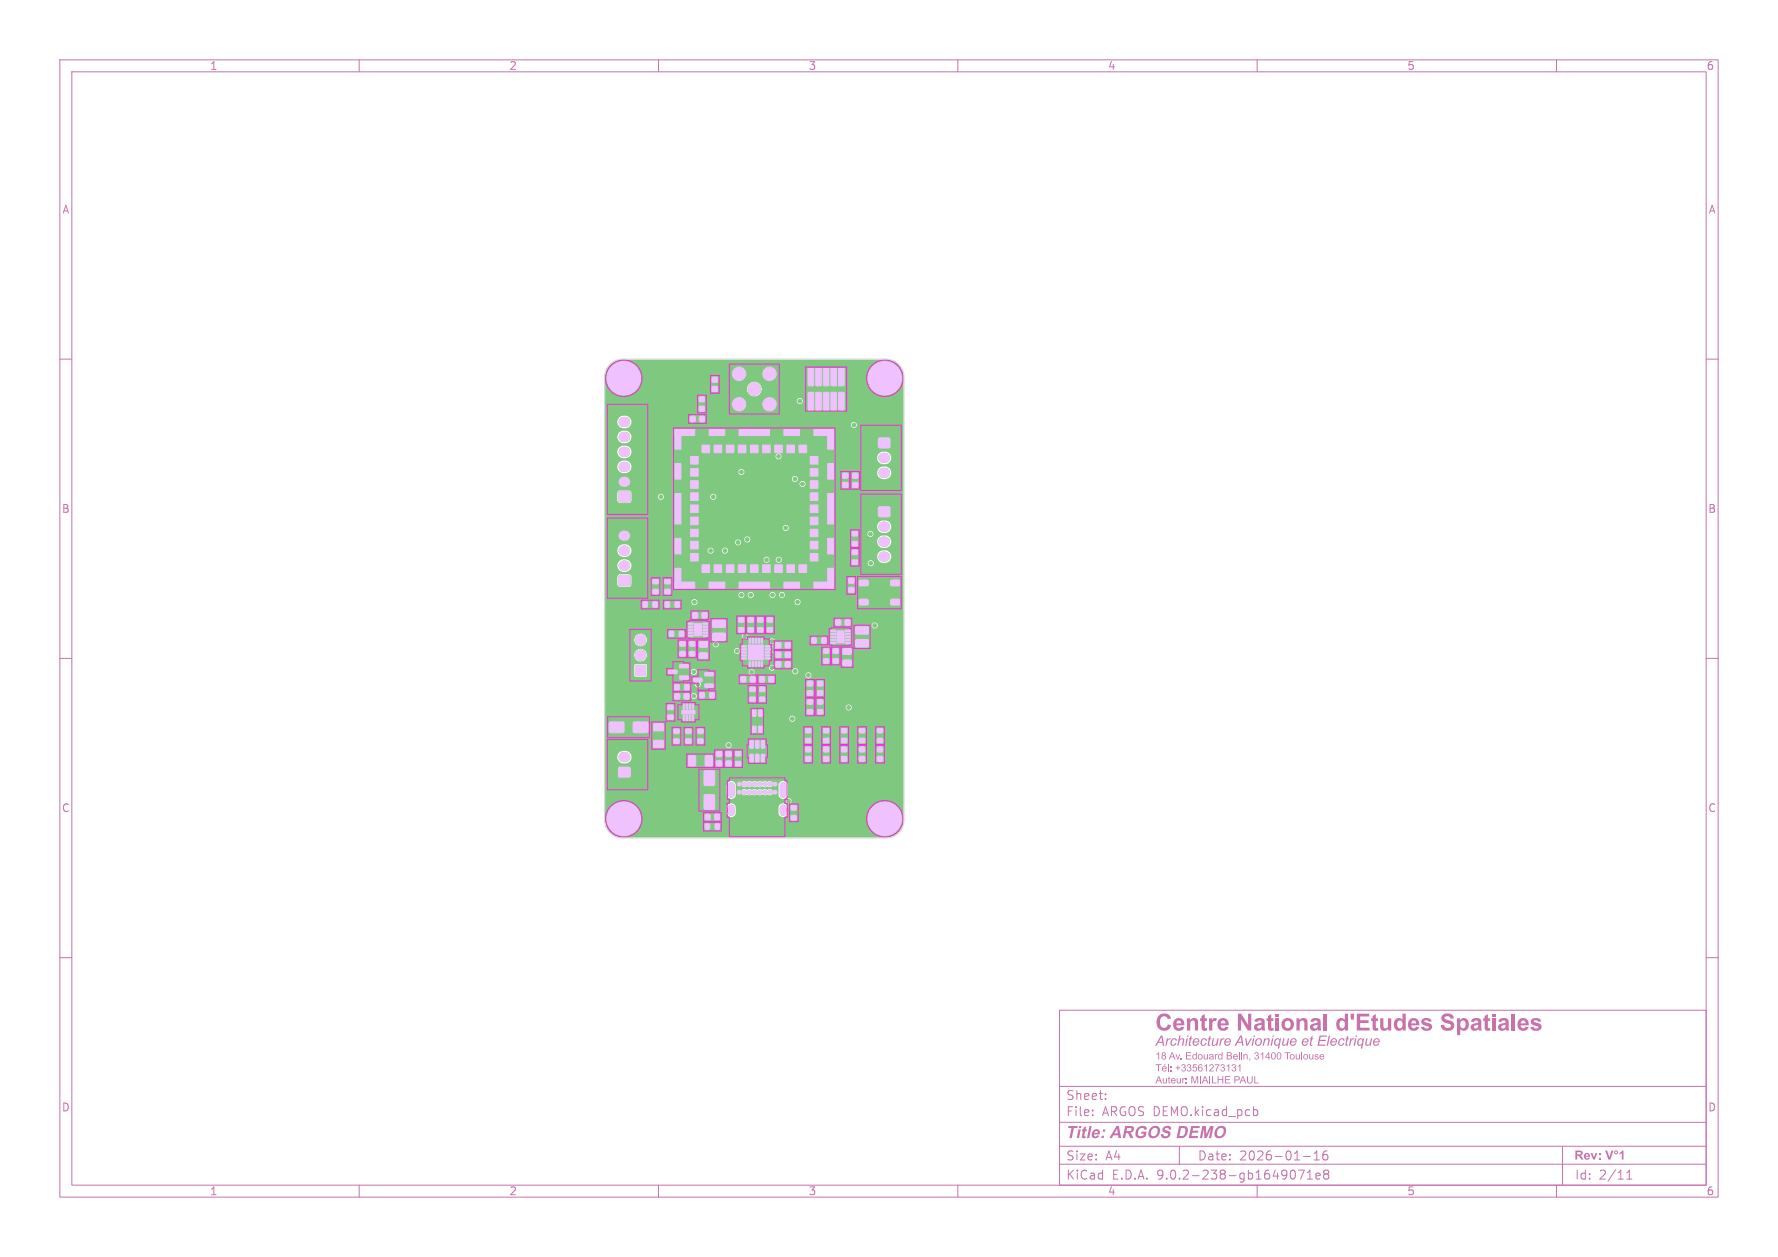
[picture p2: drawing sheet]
<svg xmlns="http://www.w3.org/2000/svg" width="297mm" height="210mm" viewBox="0 0 297 210" stroke-linecap="round" stroke-linejoin="round" font-family="sans-serif">
<defs><g id="words">
<text font-size="3.9" fill="#c872ab" x="193" y="173.2">Centre National d'Etudes Spatiales</text>
<text font-size="2.8" fill="#c872ab" x="178" y="190.9">Title: ARGOS DEMO</text>
<text font-size="2.4" fill="#c872ab" x="193" y="175.3">Architecture Avionique et Electrique</text>
<g font-size="2.1" fill="#c872ab">
<text x="178" y="184">Sheet:</text>
<text x="178" y="186.7">File:</text>
<text x="184.1" y="186.7">ARGOS DEMO.kicad_pcb</text>
<text x="178" y="197.3">KiCad</text>
<text x="178" y="194.1">Size:</text>
<text x="184.7" y="194.1">A4</text>
<text x="185.7" y="197.3">E.D.A.</text>
<text x="193.3" y="197.3">9.0.2-238-gb1649071e8</text>
<text x="200" y="194.1">Date:</text>
<text x="207" y="194.1">2026-01-16</text>
<text x="263" y="197.3">Id:</text>
<text x="267.1" y="197.3">2/11</text>
</g>
<g font-size="1.8" fill="#c872ab">
<text x="35" y="11.9">1</text>
<text x="85" y="11.9">2</text>
<text x="135" y="11.9">3</text>
<text x="185" y="11.9">4</text>
<text x="235" y="11.9">5</text>
<text x="285" y="11.9">6</text>
<text x="10.3" y="35.9">A</text>
<text x="285.4" y="35.9">A</text>
<text x="10.3" y="85.9">B</text>
<text x="285.3" y="85.9">B</text>
<text x="10.3" y="135.9">C</text>
<text x="285.3" y="135.9">C</text>
<text x="10.3" y="185.9">D</text>
<text x="285.3" y="185.9">D</text>
<text x="35" y="199.9">1</text>
<text x="85" y="199.9">2</text>
<text x="135" y="199.9">3</text>
<text x="185" y="199.9">4</text>
<text x="235" y="199.9">5</text>
<text x="285" y="199.9">6</text>
</g>
<g font-size="1.7" fill="#c872ab">
<text x="193" y="177.4">18 Av. Edouard Belin, 31400 Toulouse</text>
<text x="196.3" y="179.4">+33561273131</text>
<text x="193" y="181.4">Auteur: MIAILHE PAUL</text>
</g>
</g></defs>
<g fill="none" stroke="#c872ab" stroke-width=".17">
<path d="M10 10h277v190h-277zM12 12h273v186h-273zM60 10v2M110 10v2M160 10v2M210 10v2M260 10v2M10 60h2M285 60h2M10 110h2M285 110h2M10 160h2"/>
<path d="M177 168.8h108v29.2h-108zM285 160h2M60 198v2M110 198v2M160 198v2M177 194.5h108M177 191.5h108M210 198v2M216.2 195.6l.2 .5-.2 .8M216.9 195.5h1l-.7 1.5M217.7 193.2h1.2M218.4 197h.8"/>
<path d="M218.4 195.9l.4-.4v1.5M219.5 193.8h.9M219.5 192.7l.5-.4v1.5M219.8 196.5l.7-.1v-.3l-.5-.1-.2 .2 .1 .7h.6M221.4 196.1l-.3-.2 .3-.4h.3l.3 .3-.3 .3M221.4 196.1l-.3 .3 .1 .5 .2 .1 .4-.1 .2-.2-.1-.4-.2-.2M221.4 196.1h.3M221.7 192.3a.59 .59 0 0 0-.7 .6v.6l.1 .2 .4 .1 .2-.1 .1-.5-.1-.3h-.5l-.2 .3M260 198v2"/>
</g>
<g fill="#c872ab">
<path d="M263.2 192.2h.6a.44 .44 0 0 1 .6 .3 .44 .44 0 0 1-.4 .6l.5 .6h-.4l-.3-.5-.3-.1v.6h-.3v-.8l.8-.1 .1-.1-.2-.2h-.4v.4h-.3z"/>
<path d="M264.7 192.8a.52 .52 0 0 1 .7-.1 .52 .52 0 0 1 .2 .6h-.7a.22 .22 0 0 0 .1 .2 .22 .22 0 0 0 .3-.1h.3a.53 .53 0 0 1-.7 .3 .53 .53 0 0 1-.3-.6h.7a.22 .22 0 0 0-.2-.3 .22 .22 0 0 0-.2 .3h-.3z"/>
<path d="M265.7 192.6h.3l.3 .8 .2-.8h.3l-.4 1.1h-.3z"/>
<path d="M267.1 192.6h.2v.3h-.2z"/>
<path d="M267.1 193.4h.2v.3h-.2z"/>
<path d="M268.1 192.2h.4l.3 1.1 .4-1.1h.3l-.5 1.5h-.3z"/>
<path d="M269.7 192.3a.33 .33 0 0 1 .5 .1 .33 .33 0 0 1-.2 .4 .33 .33 0 0 1-.4-.3h.2a.16 .16 0 0 0 .2 .2 .16 .16 0 0 0 0-.3 .16 .16 0 0 0-.2 .1h-.2z"/>
<path d="M270.5 192.6l.5-.4h.2v1.5h-.3v-1.1l-.4 .3z"/>
</g>
<path d="M177 187.5h108M177 181.5h108M182.5 186.3v.1M182.5 185.5v.1M184.7 183.6v.1M184.7 182.8v.1M209.5 185.4h.3l.3 .3-.1 .6-.5 .1M271.7 197h.9M271.7 195.9l.5-.4v1.5" fill="none" stroke="#c872ab" stroke-width=".17"/>
<g fill="#c872ab">
<path d="M193 177.8h1v.1h-.4v1.1h-.2v-1.1h-.4z"/>
<path d="M194.2 178.2l.1-.1a.41 .41 0 0 1 .5 .1 .41 .41 0 0 1 .1 .4h-.7l.2 .3 .5-.2a.42 .42 0 0 1-.5 .3 .42 .42 0 0 1-.3-.5h.6l-.2-.3-.4 .3z"/>
<path d="M195.1 177.8h.1v1.2h-.1z"/>
<path d="M195.5 178.1h.2v.2h-.2z"/>
<path d="M195.5 178.8h.2v.2h-.2z"/>
</g>
<path d="M197 191.5v3M261 191.5v6.5" fill="none" stroke="#c872ab" stroke-width=".17"/>
<g fill="#7fc87f" stroke="#7fc87f" stroke-width=".17">
<path d="M146.8 84.7h1.8v1.6h-1.8z"/>
<path d="M103.4 82.2h1.8v1.6h-1.8z"/>
<path d="M103.4 96.2h1.8v1.6h-1.8z"/>
<path d="M103.4 128.2h1.8v1.6h-1.8z"/>
<path d="M146.8 73.2h1.8v1.6h-1.8z"/>
<path d="M106.2 111.2h1.6v1.7h-1.6z"/>
<circle cx="126" cy="65" r="1.02"/>
<circle cx="123.5" cy="62.5" r="1.13"/>
<circle cx="123.5" cy="67.5" r="1.13"/>
<circle cx="128.5" cy="62.5" r="1.13"/>
<circle cx="128.5" cy="67.5" r="1.13"/>
<circle cx="104.2" cy="63.2" r="2.8"/>
<circle cx="147.8" cy="136.8" r="2.8"/>
<circle cx="123.5" cy="131" r=".33"/>
<circle cx="124.3" cy="131" r=".33"/>
<circle cx="125.2" cy="131" r=".33"/>
<circle cx="126.1" cy="131" r=".33"/>
<circle cx="126.9" cy="131" r=".33"/>
<circle cx="127.8" cy="131" r=".33"/>
<circle cx="128.6" cy="131" r=".33"/>
<circle cx="129.5" cy="131" r=".33"/>
<circle cx="129.5" cy="132.4" r=".33"/>
<circle cx="128.6" cy="132.4" r=".33"/>
<circle cx="127.8" cy="132.4" r=".33"/>
<circle cx="126.9" cy="132.4" r=".33"/>
<circle cx="126.1" cy="132.4" r=".33"/>
<circle cx="125.2" cy="132.4" r=".33"/>
<circle cx="124.3" cy="132.4" r=".33"/>
<circle cx="123.5" cy="132.4" r=".33"/>
<circle cx="104.2" cy="136.8" r="2.8"/>
<circle cx="107" cy="109.5" r=".85"/>
<circle cx="107" cy="106.9" r=".85"/>
<circle cx="147.8" cy="63.2" r="2.8"/>
<circle cx="133.9" cy="105" r=".3"/>
<circle cx="107" cy="119.9" r=".3"/>
<circle cx="136.9" cy="99" r=".3"/>
<circle cx="130.9" cy="113.9" r=".3"/>
<circle cx="148.9" cy="131.9" r=".3"/>
<circle cx="107" cy="96" r=".3"/>
<circle cx="107" cy="102" r=".3"/>
<circle cx="109.9" cy="63" r=".3"/>
<circle cx="139.9" cy="75" r=".3"/>
<circle cx="110" cy="108" r=".3"/>
<circle cx="142.9" cy="122.9" r=".3"/>
<circle cx="106.9" cy="66" r=".3"/>
<circle cx="142.9" cy="102" r=".3"/>
<circle cx="142.9" cy="134.9" r=".3"/>
<circle cx="145.9" cy="116.9" r=".3"/>
<circle cx="145.9" cy="72" r=".3"/>
<circle cx="110" cy="119.9" r=".3"/>
<circle cx="148.9" cy="99" r=".3"/>
<circle cx="127.9" cy="128.9" r=".3"/>
<circle cx="118.9" cy="131.9" r=".3"/>
<circle cx="112.9" cy="137.9" r=".3"/>
<circle cx="139.9" cy="84" r=".3"/>
<circle cx="106.9" cy="69" r=".3"/>
<circle cx="107" cy="113.9" r=".3"/>
<circle cx="142.9" cy="63" r=".3"/>
<circle cx="112.9" cy="66" r=".3"/>
<circle cx="133.9" cy="125.9" r=".3"/>
<circle cx="115.9" cy="131.9" r=".3"/>
<circle cx="115.9" cy="75" r=".3"/>
<circle cx="121.9" cy="69" r=".3"/>
<circle cx="145.9" cy="111" r=".3"/>
<circle cx="142.9" cy="116.9" r=".3"/>
<circle cx="118.9" cy="102" r=".3"/>
<circle cx="145.9" cy="125.9" r=".3"/>
<circle cx="104" cy="102" r=".3"/>
<circle cx="148.9" cy="96" r=".3"/>
<circle cx="121.9" cy="81" r=".3"/>
<circle cx="124.9" cy="84" r=".3"/>
<circle cx="124.9" cy="81" r=".3"/>
<circle cx="139.9" cy="72" r=".3"/>
<circle cx="145.9" cy="131.9" r=".3"/>
<circle cx="104" cy="99" r=".3"/>
<circle cx="112.9" cy="99" r=".3"/>
<circle cx="107" cy="116.9" r=".3"/>
<circle cx="136.9" cy="131.9" r=".3"/>
<circle cx="104" cy="131.9" r=".3"/>
<circle cx="113" cy="131.9" r=".3"/>
<circle cx="109.9" cy="66" r=".3"/>
<circle cx="112.9" cy="134.9" r=".3"/>
<circle cx="133.9" cy="137.9" r=".3"/>
<circle cx="139.9" cy="93" r=".3"/>
<circle cx="112.9" cy="69" r=".3"/>
<circle cx="110" cy="128.9" r=".3"/>
<circle cx="118.9" cy="99" r=".3"/>
<circle cx="142.9" cy="131.9" r=".3"/>
<circle cx="104" cy="113.9" r=".3"/>
<circle cx="112.9" cy="63" r=".3"/>
<circle cx="142.9" cy="137.9" r=".3"/>
<circle cx="130.9" cy="63" r=".3"/>
<circle cx="142.9" cy="113.9" r=".3"/>
<circle cx="139.9" cy="125.9" r=".3"/>
<circle cx="127.9" cy="78" r=".3"/>
<circle cx="145.9" cy="69" r=".3"/>
<circle cx="130.9" cy="90" r=".3"/>
<circle cx="142.9" cy="125.9" r=".3"/>
<circle cx="107" cy="81" r=".3"/>
<circle cx="107" cy="125.9" r=".3"/>
<circle cx="139.9" cy="131.9" r=".3"/>
<circle cx="148.9" cy="125.9" r=".3"/>
<circle cx="148.9" cy="72" r=".3"/>
<circle cx="148.9" cy="122.9" r=".3"/>
<circle cx="139.9" cy="96" r=".3"/>
<circle cx="107" cy="90" r=".3"/>
<circle cx="104" cy="69" r=".3"/>
<circle cx="130.9" cy="105" r=".3"/>
<circle cx="142.9" cy="84" r=".3"/>
<circle cx="121.9" cy="72" r=".3"/>
<circle cx="113" cy="81" r=".3"/>
<circle cx="104" cy="122.9" r=".3"/>
<circle cx="124.9" cy="69" r=".3"/>
<circle cx="148.9" cy="69" r=".3"/>
<circle cx="136.9" cy="125.9" r=".3"/>
<circle cx="130.9" cy="122.9" r=".3"/>
<circle cx="107" cy="99" r=".3"/>
<circle cx="130.9" cy="66" r=".3"/>
<circle cx="145.9" cy="75" r=".3"/>
<circle cx="121.9" cy="84" r=".3"/>
<circle cx="110" cy="134.9" r=".3"/>
<circle cx="136.9" cy="122.9" r=".3"/>
<circle cx="109.9" cy="137.9" r=".3"/>
<circle cx="133.9" cy="131.9" r=".3"/>
<circle cx="110" cy="125.9" r=".3"/>
<circle cx="148.9" cy="84" r=".3"/>
<circle cx="139.9" cy="122.9" r=".3"/>
<circle cx="139.9" cy="87" r=".3"/>
<circle cx="136.9" cy="102" r=".3"/>
<circle cx="104" cy="116.9" r=".3"/>
<circle cx="110" cy="111" r=".3"/>
<circle cx="130.9" cy="125.9" r=".3"/>
<circle cx="142.9" cy="87" r=".3"/>
<circle cx="106.9" cy="72" r=".3"/>
<circle cx="145.9" cy="119.9" r=".3"/>
<circle cx="107" cy="84" r=".3"/>
<circle cx="107" cy="87" r=".3"/>
<circle cx="124.9" cy="87" r=".3"/>
<circle cx="139.9" cy="78" r=".3"/>
<circle cx="110" cy="81" r=".3"/>
<circle cx="113" cy="125.9" r=".3"/>
<circle cx="113" cy="128.9" r=".3"/>
<circle cx="107" cy="131.9" r=".3"/>
<circle cx="104" cy="87" r=".3"/>
<circle cx="145.9" cy="122.9" r=".3"/>
<circle cx="118.9" cy="111" r=".3"/>
<circle cx="115.9" cy="99" r=".3"/>
<circle cx="127.9" cy="102" r=".3"/>
<circle cx="109.9" cy="69" r=".3"/>
<circle cx="139.9" cy="113.9" r=".3"/>
<circle cx="133.9" cy="122.9" r=".3"/>
<circle cx="142.9" cy="96" r=".3"/>
<circle cx="110" cy="131.9" r=".3"/>
<circle cx="107" cy="128.9" r=".3"/>
<circle cx="148.9" cy="81" r=".3"/>
<circle cx="130.9" cy="128.9" r=".3"/>
<circle cx="133.9" cy="134.9" r=".3"/>
<circle cx="115.9" cy="63" r=".3"/>
<circle cx="130.9" cy="102" r=".3"/>
<circle cx="118.9" cy="81" r=".3"/>
<circle cx="133.9" cy="99" r=".3"/>
<circle cx="104" cy="111" r=".3"/>
<circle cx="133.9" cy="69" r=".3"/>
<circle cx="148.9" cy="128.9" r=".3"/>
<circle cx="133.6" cy="62.6" r=".3"/>
<circle cx="144.2" cy="102" r=".3"/>
<circle cx="119.4" cy="62.1" r=".3"/>
<circle cx="129.1" cy="125.9" r=".3"/>
<circle cx="118.3" cy="66.7" r=".3"/>
<circle cx="117.8" cy="110.9" r=".3"/>
<circle cx="139.6" cy="111.6" r=".3"/>
<circle cx="117.9" cy="70.9" r=".3"/>
<circle cx="129.1" cy="86.9" r=".3"/>
<circle cx="147" cy="128" r=".3"/>
<circle cx="118.6" cy="73.8" r=".3"/>
<circle cx="137" cy="74" r=".3"/>
<circle cx="130.2" cy="118.3" r=".3"/>
<circle cx="138.9" cy="104" r=".3"/>
<circle cx="133.1" cy="77.3" r=".3"/>
<circle cx="135" cy="107" r=".3"/>
<circle cx="124.2" cy="114.8" r=".3"/>
<circle cx="131.2" cy="91.5" r=".3"/>
<circle cx="123.5" cy="118.3" r=".3"/>
<circle cx="116.6" cy="71.9" r=".3"/>
<circle cx="141.5" cy="111.9" r=".3"/>
<circle cx="118" cy="119" r=".3"/>
<circle cx="114.8" cy="102.8" r=".3"/>
<circle cx="140.8" cy="98.6" r=".3"/>
<circle cx="122.5" cy="65.7" r=".3"/>
<circle cx="123.5" cy="64.3" r=".3"/>
<circle cx="118.1" cy="64.3" r=".3"/>
<circle cx="113.1" cy="120.9" r=".3"/>
<circle cx="115" cy="96" r=".3"/>
<circle cx="129.1" cy="82" r=".3"/>
<circle cx="112.2" cy="110" r=".3"/>
<circle cx="117.1" cy="64.8" r=".3"/>
<circle cx="123.5" cy="65.7" r=".3"/>
<circle cx="124.5" cy="64.3" r=".3"/>
<circle cx="124.5" cy="65.7" r=".3"/>
<circle cx="139.2" cy="60.9" r=".3"/>
<circle cx="120.1" cy="120.2" r=".3"/>
<circle cx="116.2" cy="67.7" r=".3"/>
<circle cx="116.8" cy="136.5" r=".3"/>
<circle cx="119.3" cy="88.2" r=".3"/>
<circle cx="103" cy="119.1" r=".3"/>
<circle cx="121.5" cy="65.7" r=".3"/>
<circle cx="141" cy="128" r=".3"/>
<circle cx="116.6" cy="70.9" r=".3"/>
<circle cx="138" cy="111.6" r=".3"/>
<circle cx="125.5" cy="79" r=".3"/>
<circle cx="123.5" cy="121.3" r=".3"/>
<circle cx="132.8" cy="107.8" r=".3"/>
<circle cx="124" cy="123.5" r=".3"/>
<circle cx="116.5" cy="65.7" r=".3"/>
<circle cx="118.1" cy="72.9" r=".3"/>
<circle cx="117.1" cy="73.8" r=".3"/>
<circle cx="111.8" cy="124.1" r=".3"/>
<circle cx="129.1" cy="91.5" r=".3"/>
<circle cx="128.8" cy="114.8" r=".3"/>
<circle cx="110.4" cy="100.9" r=".3"/>
<circle cx="137.5" cy="85" r=".3"/>
<circle cx="110.8" cy="105.5" r=".3"/>
<circle cx="149.5" cy="102" r=".3"/>
<circle cx="117.9" cy="71.9" r=".3"/>
<circle cx="118.3" cy="65.7" r=".3"/>
<circle cx="122.5" cy="64.3" r=".3"/>
<circle cx="116.2" cy="66.7" r=".3"/>
<circle cx="132.5" cy="138.2" r=".3"/>
<circle cx="129.3" cy="78.5" r=".3"/>
<circle cx="115.9" cy="110.5" r=".3"/>
<circle cx="132.8" cy="109.4" r=".3"/>
<circle cx="115.8" cy="134" r=".3"/>
<circle cx="118.3" cy="68.7" r=".3"/>
<circle cx="135" cy="128" r=".3"/>
<circle cx="106.9" cy="76.8" r=".3"/>
<circle cx="124.4" cy="126.4" r=".3"/>
<circle cx="129.1" cy="125.1" r=".3"/>
<circle cx="106.9" cy="74.2" r=".3"/>
<circle cx="118.3" cy="67.7" r=".3"/>
<circle cx="116.6" cy="72.9" r=".3"/>
<circle cx="120.5" cy="65.7" r=".3"/>
<circle cx="138" cy="128" r=".3"/>
<circle cx="116.2" cy="68.7" r=".3"/>
<circle cx="138" cy="60.9" r=".3"/>
<circle cx="118.3" cy="69.7" r=".3"/>
<circle cx="116.8" cy="138.1" r=".3"/>
<circle cx="119.9" cy="90.7" r=".3"/>
<circle cx="141.2" cy="78.3" r=".3"/>
<circle cx="144" cy="128" r=".3"/>
<circle cx="124.6" cy="91.9" r=".3"/>
<circle cx="142.8" cy="78.3" r=".3"/>
<circle cx="114.6" cy="70" r=".3"/>
<circle cx="146.2" cy="91.7" r=".3"/>
<circle cx="116.6" cy="106.7" r=".3"/>
<circle cx="140.4" cy="108.1" r=".3"/>
<circle cx="121.5" cy="64.3" r=".3"/>
<circle cx="132.8" cy="111" r=".3"/>
<circle cx="120.5" cy="64.3" r=".3"/>
<circle cx="137" cy="96" r=".3"/>
<circle cx="119.5" cy="107.7" r=".3"/>
<circle cx="141.8" cy="118.2" r=".3"/>
<circle cx="115.9" cy="112.2" r=".3"/>
<circle cx="132.4" cy="120.1" r=".3"/>
<circle cx="115.9" cy="116.3" r=".3"/>
<circle cx="116.6" cy="114.3" r=".3"/>
<circle cx="128.9" cy="111.6" r=".3"/>
<circle cx="124.4" cy="106.3" r=".3"/>
<circle cx="129" cy="107.1" r=".3"/>
<circle cx="123.1" cy="108.8" r=".3"/>
<circle cx="121.7" cy="124.5" r=".3"/>
<circle cx="116" cy="100.6" r=".3"/>
<circle cx="133.2" cy="100.6" r=".3"/>
<circle cx="131.2" cy="88.2" r=".3"/>
<circle cx="133.6" cy="67" r=".3"/>
<circle cx="132.8" cy="112.2" r=".3"/>
<circle cx="129.2" cy="108.5" r=".3"/>
<circle cx="135" cy="112.8" r=".3"/>
<circle cx="125.5" cy="112.3" r=".3"/>
<circle cx="119.1" cy="83" r=".3"/>
<circle cx="110.4" cy="83" r=".3"/>
<circle cx="142.7" cy="71" r=".3"/>
<circle cx="145.4" cy="89.2" r=".3"/>
<circle cx="146.1" cy="104.5" r=".3"/>
<circle cx="145.5" cy="94.1" r=".3"/>
<circle cx="124.8" cy="90.1" r=".3"/>
<circle cx="125.4" cy="99.4" r=".3"/>
<circle cx="123.8" cy="99.4" r=".3"/>
<circle cx="123.3" cy="90.6" r=".3"/>
<circle cx="130.6" cy="99.4" r=".3"/>
<circle cx="134.1" cy="80.8" r=".3"/>
<circle cx="131.7" cy="133.9" r=".3"/>
<circle cx="129" cy="99.4" r=".3"/>
<circle cx="132.8" cy="80" r=".3"/>
<circle cx="130.1" cy="76.2" r=".3"/>
<circle cx="130.1" cy="93.5" r=".3"/>
<circle cx="128.1" cy="93.5" r=".3"/>
<circle cx="123.8" cy="78.8" r=".3"/>
<circle cx="118.7" cy="92" r=".3"/>
<circle cx="121.1" cy="92" r=".3"/>
</g>
<g fill="none" stroke="#7fc87f" stroke-width="1.7">
<path d="M104.2 78h.2M104.2 75.5h.2M104.2 73h.2M104.2 70.5h.2M147.6 76.5h.2M147.6 79h.2M104.2 80.5h.2M104.2 94.5h.2M104.2 92h.2M104.2 89.5h.2M147.6 88h.2M147.6 90.5h.2"/>
<path d="M147.6 93h.2M104.1 126.5h.3"/>
</g>
<path d="M122.1 131.2v1.5M122.2 135v.8M130.8 131.2v1.5M130.8 135v.8" fill="none" stroke="#7fc87f" stroke-width="1.1"/>
<path d="M101.9 60.9a2.93 2.93 0 0 1 2.1-.8h44a2.93 2.93 0 0 1 2.9 2.9v74a2.92 2.92 0 0 1-2.9 2.9h-44a2.92 2.92 0 0 1-2.9-2.9v-2.1h20.3v1.1a.76 .76 0 0 0 .8 .5 .76 .76 0 0 0 .7-.7v-.9h7.1l.1 1.1a.76 .76 0 0 0 .8 .5 .76 .76 0 0 0 .7-.7l-.1-1.1a.76 .76 0 0 0-.8-.5 .76 .76 0 0 0-.7 .7h-7.1v-.2a.76 .76 0 0 0-.8-.5 .76 .76 0 0 0-.7 .7h-20.3v-1.1h30.1v.1a.5 .5 0 0 0 .8 .4 .5 .5 0 0 0 0-.9 .5 .5 0 0 0-.8 .4h-30.1v-2.6h20.3v1.6a.76 .76 0 0 0 .7 .7 .76 .76 0 0 0 .8-.7v-.5h.9a.62 .62 0 0 0 .4 .5 .62 .62 0 0 0 .6-.1 .66 .66 0 0 0 .9 0 .74 .74 0 0 0 .8 0 .66 .66 0 0 0 .9 0 .74 .74 0 0 0 .8 0 .55 .55 0 0 0 .8-.1 .55 .55 0 0 0-.1-.7 .55 .55 0 0 0-.8 .1 .74 .74 0 0 0-.8 0 .66 .66 0 0 0-.9 0 .74 .74 0 0 0-.8 0 .66 .66 0 0 0-.9 0 .54 .54 0 0 0-.5-.2 .54 .54 0 0 0-.4 .5h-.9l-.1-1.4h1v.2a.66 .66 0 0 0 1 .3 .66 .66 0 0 0 .9 0 .74 .74 0 0 0 .8 0 .66 .66 0 0 0 .9 0 .74 .74 0 0 0 .8 0 .53 .53 0 0 0 .9-.2h.9v1.6a.76 .76 0 0 0 .8 .7 .76 .76 0 0 0 .8-.7l-.1-1.8a.76 .76 0 0 0-.8-.5 .76 .76 0 0 0-.7 .7h-.9v-.1a.58 .58 0 0 0-.3-.6 .58 .58 0 0 0-.7 .1 .74 .74 0 0 0-.8 0 .74 .74 0 0 0-.9 0 .74 .74 0 0 0-.8 0 .74 .74 0 0 0-.9 0 .53 .53 0 0 0-.9 .3h-1a.76 .76 0 0 0-.8-.4 .76 .76 0 0 0-.6 .7h-20.3v-4.8h2v.2a1.17 1.17 0 0 0 1.6 .9 1.17 1.17 0 0 0 .4-1.8 1.25 1.25 0 0 0-2 .7h-2v-2h20.1v.2a.5 .5 0 0 0 .8 .3 .5 .5 0 0 0 0-.8 .5 .5 0 0 0-.8 .3h-20.1v-4.4h30.7v.1a.5 .5 0 0 0 .8 .4 .5 .5 0 0 0 0-.8 .5 .5 0 0 0-.8 .3h-30.7v-1.9h40.2v.2a.5 .5 0 0 0 .7 .3 .5 .5 0 0 0 0-.8 .5 .5 0 0 0-.7 .3h-40.2v-1.9h14.3v.2a.5 .5 0 0 0 .8 .3 .5 .5 0 0 0 0-.8 .5 .5 0 0 0-.8 .3h-14.3v-1.9h15v.1a.5 .5 0 0 0 .7 .4 .5 .5 0 0 0 0-.9 .5 .5 0 0 0-.7 .4h-15v-3.2h4.8v1.8l.2 .2 1.8-.1 .2-.1v-.7h7.3a.5 .5 0 0 0 .5 .6 .5 .5 0 0 0 .5-.6h8.6v.2a.5 .5 0 0 0 .8 .4h8.7v.1a.5 .5 0 0 0 .8 .3 .5 .5 0 0 0 0-.8 .5 .5 0 0 0-.8 .4h-8.7l.2-.3v-.4h6.3a.51 .51 0 0 0 .7 .6 .51 .51 0 0 0 .2-.9 .51 .51 0 0 0-.8 .2l-.1 .1h-6.3a.5 .5 0 0 0-.5-.3 .5 .5 0 0 0-.5 .4h-8.6a.5 .5 0 0 0-.5-.5 .5 .5 0 0 0-.5 .5h-7.3v-.7h20.3v.1a.5 .5 0 0 0 .8 .4 .5 .5 0 0 0 0-.9 .5 .5 0 0 0-.8 .4h-20.3l-.1-.4-.1-.2h-1.8l-.2 .2h-4.8v-1.7h4.8a1.05 1.05 0 0 0 1.5 1.1 1.05 1.05 0 0 0 .3-1.8h14.9v.1a.5 .5 0 0 0 .7 .4 .5 .5 0 0 0 .2-.8h5.2v.2a.5 .5 0 0 0 .8 .3 .5 .5 0 0 0 0-.8 .5 .5 0 0 0-.8 .3h-5.3a.51 .51 0 0 0-.8 .3l-14.9-.1a1.06 1.06 0 0 0-1.8 .8h-4.8v-2.6h4.8v.2a1.06 1.06 0 0 0 .8 .9 1.06 1.06 0 0 0 1.1-.3h11.2v.1a.5 .5 0 0 0 .8 .4 .5 .5 0 0 0 0-.9 .5 .5 0 0 0-.8 .4h-11.2l.2-.5h20.5v.1a.5 .5 0 0 0 .8 .4 .5 .5 0 0 0 0-.9 .5 .5 0 0 0-.8 .4h-20.5v-.5l-.2-.4h16.1a.5 .5 0 0 0 .7 .6 .5 .5 0 0 0 .2-.9 .5 .5 0 0 0-.8 .2l-.1 .1h-16.1a1.05 1.05 0 0 0-1.1-.3 1.05 1.05 0 0 0-.8 .9h-4.8v-2.4h44.5v.2a.5 .5 0 0 0 .8 .3 .5 .5 0 0 0 0-.8 .5 .5 0 0 0-.8 .3h-44.5v-3.9h14.4v.2a.5 .5 0 0 0 .6 .4 .5 .5 0 0 0 .4-.6h16.2v.2a.5 .5 0 0 0 .8 .3 .5 .5 0 0 0 0-.8 .5 .5 0 0 0-.8 .3h-16.2v-.1a.5 .5 0 0 0-.6-.3 .5 .5 0 0 0-.4 .4h-14.4v-1.2h22.2v.2a.5 .5 0 0 0 .6 .4 .5 .5 0 0 0 .5-.6h.5v.2a.5 .5 0 0 0 .6 .4 .5 .5 0 0 0 .4-.6h2.6v.2a.5 .5 0 0 0 .6 .4 .5 .5 0 0 0 .4-.6h.6v.2a.5 .5 0 0 0 .8 .3 .5 .5 0 0 0 0-.8 .5 .5 0 0 0-.8 .3h-.6v-.1a.5 .5 0 0 0-.5-.3 .5 .5 0 0 0-.5 .4h-2.6v-.1a.5 .5 0 0 0-.6-.3 .5 .5 0 0 0-.4 .4h-.5l-.1-.1a.5 .5 0 0 0-.5-.3 .5 .5 0 0 0-.5 .4h-22.2v-3h2v1.4l.4 .3h1.6l.3-.2 .1-1.5-.4-.3h-1.6l-.2 .1-.2 .2h-2v-1.9h2a1.16 1.16 0 0 0 1.4 1.2 1.16 1.16 0 0 0 .9-1.6h39.5v.2a.5 .5 0 0 0 .8 .3 .5 .5 0 0 0 0-.8 .5 .5 0 0 0-.8 .3h-39.5l-.3-.3-.6-.2h23.1a.5 .5 0 0 0 .5 .5 .5 .5 0 0 0 .5-.5h1v.1a.5 .5 0 0 0 .8 .3 .5 .5 0 0 0 0-.8 .5 .5 0 0 0-.8 .4h-1l-.1-.2a.5 .5 0 0 0-.5-.3 .5 .5 0 0 0-.4 .5l-23.1-.1a1.12 1.12 0 0 0-1.4 1h-2v-2.5h2v.2a1.19 1.19 0 0 0 1.9 .8h41.5v.2a1.14 1.14 0 0 0 1.7 .9 1.14 1.14 0 0 0 .1-1.9 1.19 1.19 0 0 0-1.8 .8h-41.5l.4-.4 .1-.6h12.7a.5 .5 0 0 0 .5 .6 .5 .5 0 0 0 .5-.6h1.4v.2a.5 .5 0 0 0 .8 .3 .5 .5 0 0 0 0-.8 .5 .5 0 0 0-.8 .3h-1.4a.5 .5 0 0 0-.5-.4 .5 .5 0 0 0-.5 .4h-12.7a1.2 1.2 0 0 0-1.2-1 1.2 1.2 0 0 0-1.2 1h-2v-1.3h21.7v.1a.5 .5 0 0 0 .7 .4 .5 .5 0 0 0 0-.9 .5 .5 0 0 0-.7 .4h-21.7v-.5h23.2v.1a.5 .5 0 0 0 .4 .4 .5 .5 0 0 0 .5-.2h21.3v.2a1.14 1.14 0 0 0 1.7 .9 1.14 1.14 0 0 0 .1-1.9 1.19 1.19 0 0 0-1.8 .8l-21.2-.1a.5 .5 0 0 0-.3-.7 .5 .5 0 0 0-.7 .5h-23.2v-1h43.8v.2a.5 .5 0 0 0 .8 .3 .5 .5 0 0 0 0-.8 .5 .5 0 0 0-.8 .3h-43.8v-1h29.6v.2a.5 .5 0 0 0 .7 .4 .5 .5 0 0 0 .3-.8h14.8v.2a1.14 1.14 0 0 0 1.7 .9 1.14 1.14 0 0 0 .1-1.9 1.19 1.19 0 0 0-1.8 .8h-14.8a.5 .5 0 0 0-.6-.2 .5 .5 0 0 0-.4 .4h-29.6v-5.8h2v1.4l.2 .2 .2 .2 1.7-.1 .3-.3v-.8h4.4v.2a.5 .5 0 0 0 .6 .4 .5 .5 0 0 0 .4-.6h7.7v.2a.5 .5 0 0 0 .8 .3 .5 .5 0 0 0 0-.8 .5 .5 0 0 0-.8 .3h-7.7v-.1a.5 .5 0 0 0-.6-.3 .5 .5 0 0 0-.4 .4h-4.4l-.1-.7-.3-.3-1.6 .1-.2 .1-.2 .2h-2v-1.5h32.4a.5 .5 0 0 0 .7 .5 .5 .5 0 0 0 .2-.8 .5 .5 0 0 0-.8 .2l-.1 .1h-32.4v-.8h31.2a.5 .5 0 0 0 .6 .5 .5 .5 0 0 0 .2-.8 .5 .5 0 0 0-.8 .1v.2h-31.2v-2.1h2a1.18 1.18 0 0 0 .7 1.1 1.18 1.18 0 0 0 1.3-.2h18.2v.1a.5 .5 0 0 0 .6 .5 .5 .5 0 0 0 .5-.5h22.1v.2a1.14 1.14 0 0 0 1.7 .9 1.14 1.14 0 0 0 .1-1.9 1.19 1.19 0 0 0-1.8 .8h-22.1v-.1a.5 .5 0 0 0-.5-.5 .5 .5 0 0 0-.6 .5h-18.2l.1-.1a1.16 1.16 0 0 0-.5-1.8 1.16 1.16 0 0 0-1.6 1h-2v-2.5h2v.2a1.21 1.21 0 0 0 .9 1 1.21 1.21 0 0 0 1.2-.4h24.3v.1a.5 .5 0 0 0 .5 .4 .5 .5 0 0 0 .5-.3h16v.2a1.14 1.14 0 0 0 1.7 .9 1.14 1.14 0 0 0 .1-1.9 1.19 1.19 0 0 0-1.8 .8h-16l.1-.1a.5 .5 0 0 0-.5-.6 .5 .5 0 0 0-.6 .5l-24.2-.1a1.16 1.16 0 0 0-.7-1.7 1.16 1.16 0 0 0-1.5 1h-2v-2.5h2v.2a1.14 1.14 0 0 0 1.7 .9 1.14 1.14 0 0 0 .1-1.9 1.19 1.19 0 0 0-1.8 .8h-2v-2.5h2v.2a1.21 1.21 0 0 0 1 1 1.21 1.21 0 0 0 1.3-.7h36.7v.2a.5 .5 0 0 0 .8 .3 .5 .5 0 0 0 0-.8 .5 .5 0 0 0-.8 .3h-36.7v-.1a1.17 1.17 0 0 0-.9-1.4 1.17 1.17 0 0 0-1.4 1h-2v-3.5h32v.2a.5 .5 0 0 0 .8 .3 .5 .5 0 0 0 0-.8 .5 .5 0 0 0-.8 .3h-32v-2h23.7v.2a1.23 1.23 0 0 0 1.8 .9 1.23 1.23 0 0 0 0-2 1.23 1.23 0 0 0-1.8 .9h-23.7v-1.9a2.93 2.93 0 0 1 .8-2.1z" fill="#7fc87f"/>
<g fill="#efc1ff" stroke="#efc1ff" stroke-width=".17">
<path d="M107.4 100.6h.7v.8h-.7z"/>
<path d="M109.1 100.6h.7v.8h-.7z"/>
<path d="M111.1 100.6h.7v.8h-.7z"/>
<path d="M112.8 100.6h.7v.8h-.7z"/>
<path d="M112.8 71.8h.9v3.3h-.9z"/>
<path d="M112.8 77.5h.9v2.6h-.9z"/>
<path d="M112.8 82.5h.9v5.1h-.9z"/>
<path d="M112.8 90h.9v2.6h-.9z"/>
<path d="M112.8 95h.9v3.3h-.9z"/>
<path d="M112.8 71.8h3.2v1h-3.2z"/>
<path d="M112.8 97.3h3.2v1h-3.2z"/>
<path d="M118.5 71.8h2.5v1h-2.5z"/>
<path d="M118.5 97.3h2.5v1h-2.5z"/>
<path d="M123.5 71.8h5v1h-5z"/>
<path d="M123.5 97.3h5v1h-5z"/>
<path d="M130.9 71.8h2.6v1h-2.6z"/>
<path d="M130.9 97.3h2.6v1h-2.6z"/>
<path d="M135.9 71.8h3.4v1h-3.4z"/>
<path d="M135.9 97.3h3.4v1h-3.4z"/>
<path d="M138.2 71.8h1.1v3.3h-1.1z"/>
<path d="M138.2 77.5h1.1v2.6h-1.1z"/>
<path d="M138.2 82.5h1.1v5.1h-1.1z"/>
<path d="M138.2 90h1.1v2.6h-1.1z"/>
<path d="M138.2 95h1.1v3.3h-1.1z"/>
<path d="M115 126.3l1-.1 .2 .2v1.3l-.1 .3h-.9l-.2-.2z"/>
<path d="M117.8 126.3l1-.1 .2 .2v1.3l-.1 .3h-.9l-.2-.2z"/>
<path d="M111.1 98.5h.8v.7h-.8z"/>
<path d="M111.1 96.8h.8v.7h-.8z"/>
<path d="M135.6 106.6h.7v.8h-.7z"/>
<path d="M137.3 106.6h.7v.8h-.7z"/>
<path d="M142.4 90.5h.8v.7h-.8z"/>
<path d="M142.4 88.8h.8v.7h-.8z"/>
<path d="M116.9 69.6h.8v.8h-.8z"/>
<path d="M115.3 69.6h.8v.8h-.8z"/>
<path d="M123.4 104.9h.8v.7h-.8z"/>
<path d="M123.4 103.2h.8v.7h-.8z"/>
<path d="M137.6 126.4h.8v.8h-.8z"/>
<path d="M137.6 124.8h.8v.8h-.8z"/>
<path d="M132.2 136.3h.8v.7h-.8z"/>
<path d="M132.2 134.6h.8v.7h-.8z"/>
<path d="M126.9 116.5h.8v.7h-.8z"/>
<path d="M126.9 114.8h.8v.7h-.8z"/>
<path d="M143.6 97l1.3-.1 .2 .3-.1 .5-.2 .2h-1.1l-.2-.2z"/>
<path d="M148.8 97l1.3-.1 .2 .3v.5l-.2 .2h-1.2l-.2-.2z"/>
<path d="M143.6 100.2l1.3-.1 .2 .3-.1 .5-.2 .2h-1.1l-.2-.2z"/>
<path d="M148.8 100.2l1.3-.1 .2 .3v.5l-.2 .2h-1.2l-.2-.2z"/>
<path d="M114.6 123.5h.8v.7h-.8z"/>
<path d="M114.6 121.8h.8v.7h-.8z"/>
<path d="M119 64.6h.8v.8h-.8z"/>
<path d="M119 63.1h.8v.7h-.8z"/>
<path d="M142.4 79.1h.9v.8h-.9z"/>
<path d="M142.4 80.6h.9v.8h-.9z"/>
<path d="M146.8 84.7h1.8v1.6h-1.8z"/>
<path d="M131.2 110.6h.8v.8h-.8z"/>
<path d="M129.6 110.6h.8v.8h-.8z"/>
<path d="M125.7 121.3l.6 .1-.1 1-.5-.1z"/>
<path d="M125.7 118.6l.6 .1-.1 1-.5-.1z"/>
<path d="M126.7 118.6l.6 .1-.1 1-.5-.1z"/>
<path d="M126.7 121.3l.6 .1-.1 1-.5-.1z"/>
<path d="M117.7 114.3h1.4l.1 .5-.2 .1-1.2-.1z"/>
<path d="M117.7 112.4h1.4l.1 .5-.2 .1-1.2-.1z"/>
<path d="M115.9 113.3h1.3l.1 .5-.2 .1h-1.2z"/>
<path d="M146.6 126.4h.8v.8h-.8z"/>
<path d="M146.6 124.8h.8v.8h-.8z"/>
<path d="M113.6 112.9h1.3l.1 .5-.2 .1h-1.2z"/>
<path d="M113.6 111h1.3l.1 .5-.2 .1h-1.2z"/>
<path d="M111.7 112h1.3l.1 .5-.1 .1-1.3-.1z"/>
<path d="M116.8 107.2h1.3l.1 .2v.6l-.2 .2-1.1-.1-.1-.2z"/>
<path d="M116.8 109.1h1.3l.1 .2v.6l-.2 .2-1.1-.1-.1-.2z"/>
<path d="M117.3 102.4h.8v.8h-.8z"/>
<path d="M115.7 102.4h.8v.8h-.8z"/>
<path d="M137.6 123.4h.8v.7h-.8z"/>
<path d="M137.6 121.7h.8v.7h-.8z"/>
<path d="M131.2 107.4h.8v.8h-.8z"/>
<path d="M129.6 107.4h.8v.8h-.8z"/>
<path d="M140.8 108.4h1.3l.1 .2v.6l-.2 .2-1.1-.1-.1-.2z"/>
<path d="M140.8 110.3h1.3l.1 .2v.6l-.2 .2-1.1-.1-.1-.2z"/>
<path d="M136.6 116.9h.8v.7h-.8z"/>
<path d="M136.6 118.6h.8v.7h-.8z"/>
<path d="M103.4 82.2h1.8v1.6h-1.8z"/>
<path d="M121.3 127.2h.8v.7h-.8z"/>
<path d="M121.3 125.6h.8v.7h-.8z"/>
<path d="M112.6 123.5h.8v.7h-.8z"/>
<path d="M112.6 121.8h.8v.7h-.8z"/>
<path d="M140.1 61.5h.9l-.1 3-.8-.1z"/>
<path d="M140.1 65.6h.9l-.1 2.9h-.8z"/>
<path d="M138.8 61.5h.9v3l-.9-.1z"/>
<path d="M138.8 65.6h.9v2.9h-.9z"/>
<path d="M137.6 61.5h.9l-.1 3-.9-.1z"/>
<path d="M137.6 65.6h.9l-.1 2.9h-.9z"/>
<path d="M136.3 61.5h.9l-.1 3-.8-.1z"/>
<path d="M136.3 65.6h.9l-.1 2.9h-.8z"/>
<path d="M135 61.5h.9v3l-.9-.1z"/>
<path d="M135 65.6h.9v2.9h-.9z"/>
<path d="M143 106.9h1.9l.2 .2v.8l-.3 .2h-1.7l-.2-.2z"/>
<path d="M143 104.8l1.9-.1 .2 .3v.8l-.3 .2-1.7-.1-.2-.2z"/>
<path d="M123.8 113.1h.8v.8h-.8z"/>
<path d="M125.3 113.1h.8v.8h-.8z"/>
<path d="M119.5 137.7h.7v.8h-.7z"/>
<path d="M117.8 137.7h.7v.8h-.7z"/>
<path d="M141.8 98.2h.8v.8h-.8z"/>
<path d="M141.8 96.6h.8v.8h-.8z"/>
<path d="M116.9 115.7h.7v.9h-.7z"/>
<path d="M118.6 115.7h.7v.9h-.7z"/>
<path d="M142.4 91.9h.8v.7h-.8z"/>
<path d="M142.4 93.6h.8v.7h-.8z"/>
<path d="M111.6 119.5h.8v.7h-.8z"/>
<path d="M111.6 117.8h.8v.7h-.8z"/>
<path d="M122.9 125.6h.8v.7h-.8z"/>
<path d="M122.9 127.2h.8v.7h-.8z"/>
<path d="M141.2 103.6h.8v.8h-.8z"/>
<path d="M139.6 103.6h.8v.8h-.8z"/>
<path d="M112.7 114.4h.7v.8h-.7z"/>
<path d="M114.4 114.4h.7v.8h-.7z"/>
<path d="M146.6 123.4h.8v.7h-.8z"/>
<path d="M146.6 121.7h.8v.7h-.8z"/>
<path d="M134.6 126.4h.8v.8h-.8z"/>
<path d="M134.6 124.8h.8v.8h-.8z"/>
<path d="M114.3 115.9h.8v.9h-.8z"/>
<path d="M112.7 115.9h.8v.9h-.8z"/>
<path d="M103.4 96.2h1.8v1.6h-1.8z"/>
<path d="M116.6 121.8h.8v.7h-.8z"/>
<path d="M116.6 123.5h.8v.7h-.8z"/>
<path d="M123.9 107.9h.8v.2h-.8z"/>
<path d="M123.9 108.4h.8v.2h-.8z"/>
<path d="M123.9 108.9h.8v.2h-.8z"/>
<path d="M123.9 109.4h.8v.2h-.8z"/>
<path d="M123.9 109.9h.8v.2h-.8z"/>
<path d="M125.1 110.5l.3 .1-.1 .7h-.2z"/>
<path d="M125.6 110.5l.3 .1-.1 .7h-.2z"/>
<path d="M126.1 110.5l.3 .1-.1 .7h-.2z"/>
<path d="M126.6 110.5l.3 .1-.1 .7h-.2z"/>
<path d="M127.1 110.5l.3 .1-.1 .7h-.2z"/>
<path d="M127.8 109.9h.8v.2h-.8z"/>
<path d="M127.8 109.4h.8v.2h-.8z"/>
<path d="M127.8 108.9h.8v.2h-.8z"/>
<path d="M127.8 108.4h.8v.2h-.8z"/>
<path d="M127.8 107.9h.8v.2h-.8z"/>
<path d="M127.1 106.7h.3l-.1 .8-.2-.1z"/>
<path d="M126.6 106.7h.3l-.1 .8-.2-.1z"/>
<path d="M126.1 106.7h.3l-.1 .8-.2-.1z"/>
<path d="M125.6 106.7h.3l-.1 .8-.2-.1z"/>
<path d="M125.1 106.7h.3l-.1 .8-.2-.1z"/>
<path d="M125 107.8h2.5v2.5h-2.5z"/>
<path d="M119.7 127.1h.8v.8h-.8z"/>
<path d="M119.7 125.6h.8v.8h-.8z"/>
<path d="M116.8 67.9h.9v.8h-.9z"/>
<path d="M116.8 66.3h.9v.8h-.9z"/>
<path d="M115.2 108.9h.8v.7h-.8z"/>
<path d="M115.2 107.2h.8v.7h-.8z"/>
<path d="M134.9 116.9h.8v.7h-.8z"/>
<path d="M134.9 118.6h.8v.7h-.8z"/>
<path d="M119.4 136.1h.8v.8h-.8z"/>
<path d="M117.8 136.1h.8v.8h-.8z"/>
<path d="M103.4 128.2h1.8v1.6h-1.8z"/>
<path d="M125.3 116.5h.8v.7h-.8z"/>
<path d="M125.3 114.8h.8v.7h-.8z"/>
<path d="M117.7 128.8h1.6v2.4h-1.6z"/>
<path d="M117.7 132.8h1.6v2.4h-1.6z"/>
<path d="M137.6 110.1h.8v.7h-.8z"/>
<path d="M137.6 108.4h.8v.7h-.8z"/>
<path d="M140.8 79.1h.8v.8h-.8z"/>
<path d="M140.8 80.6h.8v.8h-.8z"/>
<path d="M126.6 104.9h.8v.7h-.8z"/>
<path d="M126.6 103.2h.8v.7h-.8z"/>
<path d="M140.6 123.4h.8v.7h-.8z"/>
<path d="M140.6 121.7h.8v.7h-.8z"/>
<path d="M143.6 123.4h.8v.7h-.8z"/>
<path d="M143.6 121.7h.8v.7h-.8z"/>
<path d="M109.2 123.7h1.5l.2 .2v.9l-.3 .1h-1.3l-.2-.2z"/>
<path d="M109.2 120.9h1.5l.2 .2v.9l-.3 .1h-1.3l-.2-.2z"/>
<path d="M126.9 113.1h.8v.8h-.8z"/>
<path d="M128.4 113.1h.8v.8h-.8z"/>
<path d="M125 104.9h.8v.7h-.8z"/>
<path d="M125 103.2h.8v.7h-.8z"/>
<path d="M105.8 120.7h2.4v1.6h-2.4z"/>
<path d="M101.8 120.7h2.4v1.6h-2.4z"/>
<path d="M113.6 108.9h.8v.7h-.8z"/>
<path d="M113.6 107.2h.8v.7h-.8z"/>
<path d="M109.1 98.5h.8v.7h-.8z"/>
<path d="M109.1 96.8h.8v.7h-.8z"/>
<path d="M139.2 110.1h.8v.7h-.8z"/>
<path d="M139.2 108.4h.8v.7h-.8z"/>
<path d="M128.2 104.9h.8v.7h-.8z"/>
<path d="M128.2 103.2h.8v.7h-.8z"/>
<path d="M133.5 94.4h1.2v1.2h-1.2z"/>
<path d="M131.4 94.4h1.3v1.2h-1.3z"/>
<path d="M129.4 94.4h1.3v1.2h-1.3z"/>
<path d="M127.4 94.4h1.3v1.2h-1.3z"/>
<path d="M125.4 94.4h1.2v1.2h-1.2z"/>
<path d="M123.3 94.4h1.3v1.2h-1.3z"/>
<path d="M121.3 94.4h1.3v1.2h-1.3z"/>
<path d="M119.3 94.4h1.3v1.2h-1.3z"/>
<path d="M117.3 94.4h1.2v1.2h-1.2z"/>
<path d="M115.4 92.5h1.2v1.2h-1.2z"/>
<path d="M115.4 90.4h1.2v1.3h-1.2z"/>
<path d="M115.4 88.4h1.2v1.3h-1.2z"/>
<path d="M115.4 86.4h1.2v1.3h-1.2z"/>
<path d="M115.4 84.4h1.2v1.2h-1.2z"/>
<path d="M115.4 82.3h1.2v1.3h-1.2z"/>
<path d="M115.4 80.3h1.2v1.3h-1.2z"/>
<path d="M115.4 78.3h1.2v1.3h-1.2z"/>
<path d="M115.4 76.3h1.2v1.2h-1.2z"/>
<path d="M117.3 74.4h1.2v1.2h-1.2z"/>
<path d="M119.3 74.4h1.3v1.2h-1.3z"/>
<path d="M121.3 74.4h1.3v1.2h-1.3z"/>
<path d="M123.3 74.4h1.3v1.2h-1.3z"/>
<path d="M125.4 74.4h1.2v1.2h-1.2z"/>
<path d="M127.4 74.4h1.3v1.2h-1.3z"/>
<path d="M129.4 74.4h1.3v1.2h-1.3z"/>
<path d="M131.4 74.4h1.3v1.2h-1.3z"/>
<path d="M133.5 74.4h1.2v1.2h-1.2z"/>
<path d="M135.4 76.3h1.2v1.2h-1.2z"/>
<path d="M135.4 78.3h1.2v1.3h-1.2z"/>
<path d="M135.4 80.3h1.2v1.3h-1.2z"/>
<path d="M135.4 82.3h1.2v1.3h-1.2z"/>
<path d="M135.4 84.4h1.2v1.2h-1.2z"/>
<path d="M135.4 86.4h1.2v1.3h-1.2z"/>
<path d="M135.4 88.4h1.2v1.3h-1.2z"/>
<path d="M135.4 90.4h1.2v1.3h-1.2z"/>
<path d="M135.4 92.5h1.2v1.2h-1.2z"/>
<path d="M119.1 105.8h1.9l.2 .2v.8l-.3 .2h-1.7l-.2-.2z"/>
<path d="M119.1 103.7l1.9-.1 .2 .3v.8l-.3 .2-1.7-.1-.2-.2z"/>
<path d="M134.6 123.4h.8v.7h-.8z"/>
<path d="M134.6 121.7h.8v.7h-.8z"/>
<path d="M134.9 113.8h.8v.8h-.8z"/>
<path d="M134.9 115.4h.8v.8h-.8z"/>
<path d="M114.1 119.5h.3l-.1 .9-.2-.1z"/>
<path d="M114.6 119.5h.3l-.1 .9-.2-.1z"/>
<path d="M115.1 119.5h.3l-.1 .9-.2-.1z"/>
<path d="M115.6 119.5h.3l-.1 .9-.2-.1z"/>
<path d="M115.6 117.6l.3 .1-.1 .8h-.2z"/>
<path d="M115.1 117.6l.3 .1-.1 .8h-.2z"/>
<path d="M114.6 117.6l.3 .1-.1 .8h-.2z"/>
<path d="M114.1 117.6l.3 .1-.1 .8h-.2z"/>
<path d="M113.9 118.7h2.2v.6h-2.2z"/>
<path d="M136.6 113.8h.8v.8h-.8z"/>
<path d="M136.6 115.4h.8v.8h-.8z"/>
<path d="M115 104.1h.8v.2h-.8z"/>
<path d="M115 104.6h.8v.2h-.8z"/>
<path d="M115 105.1h.8v.2h-.8z"/>
<path d="M115 105.6h.8v.2h-.8z"/>
<path d="M115 106.1h.8v.2h-.8z"/>
<path d="M117.4 106.1h.8v.2h-.8z"/>
<path d="M117.4 105.6h.8v.2h-.8z"/>
<path d="M117.4 105.1h.8v.2h-.8z"/>
<path d="M117.4 104.6h.8v.2h-.8z"/>
<path d="M117.4 104.1h.8v.2h-.8z"/>
<path d="M116 104.2h1.2v2h-1.2z"/>
<path d="M140.6 126.4h.8v.8h-.8z"/>
<path d="M140.6 124.8h.8v.8h-.8z"/>
<path d="M127.2 123.7l.5 .1v1.2l-.5-.1z"/>
<path d="M126.2 123.7l.6 .1-.1 1.2-.5-.1z"/>
<path d="M125.3 123.7l.5 .1v1.2l-.5-.1z"/>
<path d="M125.3 126l.5 .1v1.2l-.5-.1z"/>
<path d="M126.2 126l.6 .1-.1 1.2-.5-.1z"/>
<path d="M127.2 126l.5 .1v1.2l-.5-.1z"/>
<path d="M138.8 105.3h.8v.2h-.8z"/>
<path d="M138.8 105.8h.8v.2h-.8z"/>
<path d="M138.8 106.3h.8v.2h-.8z"/>
<path d="M138.8 106.8h.8v.2h-.8z"/>
<path d="M138.8 107.3h.8v.2h-.8z"/>
<path d="M141.2 107.3h.8v.2h-.8z"/>
<path d="M141.2 106.8h.8v.2h-.8z"/>
<path d="M141.2 106.3h.8v.2h-.8z"/>
<path d="M141.2 105.8h.8v.2h-.8z"/>
<path d="M141.2 105.3h.8v.2h-.8z"/>
<path d="M139.8 105.4h1.2v2h-1.2z"/>
<path d="M146.8 73.2h1.8v1.6h-1.8z"/>
<path d="M111.8 105.5h.7v.8h-.7z"/>
<path d="M113.5 105.5h.7v.8h-.7z"/>
<path d="M106.2 111.2h1.6v1.7h-1.6z"/>
<path d="M143.6 126.4h.8v.8h-.8z"/>
<path d="M143.6 124.8h.8v.8h-.8z"/>
<path d="M131.2 109h.8v.8h-.8z"/>
<path d="M129.6 109h.8v.8h-.8z"/>
<circle cx="126" cy="65" r="1.02"/>
<circle cx="123.5" cy="62.5" r="1.13"/>
<circle cx="123.5" cy="67.5" r="1.13"/>
<circle cx="128.5" cy="62.5" r="1.13"/>
<circle cx="128.5" cy="67.5" r="1.13"/>
<circle cx="104.2" cy="63.2" r="2.8"/>
<circle cx="147.8" cy="136.8" r="2.8"/>
<circle cx="123.5" cy="131" r=".33"/>
<circle cx="124.3" cy="131" r=".33"/>
<circle cx="125.2" cy="131" r=".33"/>
<circle cx="126.1" cy="131" r=".33"/>
<circle cx="126.9" cy="131" r=".33"/>
<circle cx="127.8" cy="131" r=".33"/>
<circle cx="128.6" cy="131" r=".33"/>
<circle cx="129.5" cy="131" r=".33"/>
<circle cx="129.5" cy="132.4" r=".33"/>
<circle cx="128.6" cy="132.4" r=".33"/>
<circle cx="127.8" cy="132.4" r=".33"/>
<circle cx="126.9" cy="132.4" r=".33"/>
<circle cx="126.1" cy="132.4" r=".33"/>
<circle cx="125.2" cy="132.4" r=".33"/>
<circle cx="124.3" cy="132.4" r=".33"/>
<circle cx="123.5" cy="132.4" r=".33"/>
<circle cx="104.2" cy="136.8" r="2.8"/>
<circle cx="107" cy="109.5" r=".85"/>
<circle cx="107" cy="106.9" r=".85"/>
<circle cx="147.8" cy="63.2" r="2.8"/>
</g>
<g fill="none" stroke="#efc1ff" stroke-width="1.7">
<path d="M104.2 78h.2M104.2 75.5h.2M104.2 73h.2M104.2 70.5h.2M147.6 76.5h.2M147.6 79h.2M104.2 80.5h.2M104.2 94.5h.2M104.2 92h.2M104.2 89.5h.2M147.6 88h.2M147.6 90.5h.2"/>
<path d="M147.6 93h.2M104.1 126.5h.3"/>
</g>
<path d="M122.1 131.2v1.5M122.2 135v.8M130.8 131.2v1.5M130.8 135v.8" fill="none" stroke="#efc1ff" stroke-width="1.1"/>
<g fill="none" stroke="#ff26e2" stroke-width=".17">
<path d="M101.4 67.6h6.8v18.4h-6.8zM112.5 71.5h27v27h-27zM115 69.3h3v1.4h-3zM116.5 66h1.5v3h-1.5zM118.7 62.7h1.4v3h-1.4zM121.8 60.8h8.4v8.4h-8.4zM134.6 61.3h6.8v7.4h-6.8zM140.5 78.8h1.4v2.9h-1.4zM142.1 78.8h1.5v2.9h-1.5zM143.8 71.1h6.7v10.9h-6.7zM101.4 86.6h6.8v13.4h-6.8zM108.8 96.5h1.4v3h-1.4z"/>
<path d="M110.8 96.5h1.4v3h-1.4zM141.5 96.3h1.4v3h-1.4zM142.1 88.5h1.4v3h-1.4zM142.1 91.6h1.4v3h-1.4zM143.2 96.3h7.3v5.4h-7.3zM143.8 82.6h6.7v13.4h-6.7zM101.5 119.8h7v3.5h-7zM105.2 105.2h3.6v8.6h-3.6zM107.1 100.3h3v1.4h-3zM110.8 100.3h3v1.4h-3zM111.3 117.5h1.4v3h-1.4zM111.5 105.2h3v1.4h-3z"/>
<path d="M112.4 110.6h1.8v.2h1v3h-1v.2h-1.8v-1.2h-1v-1.1h1zM112.4 114.1h3v1.4h-3zM112.4 115.6h3v1.5h-3zM113.2 117.8h.7v-.4h2.2v.4h.6v2.5h-.6v.3h-2.2v-.3h-.7zM113.3 106.9h1.4v3h-1.4zM114.7 103.8h.4v-.1h3v.1h.4v2.8h-.4v.1h-3v-.1h-.4zM114.9 106.9h1.4v3h-1.4zM115.4 102.1h3v1.4h-3zM116.5 106.9h2v3.4h-2zM116.6 111.9h1.8v.2h1v3h-1v.2h-1.8v-1.1h-1v-1.1h1zM116.6 115.4h3v1.5h-3zM118.7 103.4h2.7v3.9h-2.7z"/>
<path d="M123.1 102.9h1.4v3h-1.4zM123.5 112.8h2.9v1.4h-2.9zM124 106.8h.9v-.4h2.7v.4h.9v.8h.4v2.8h-.4v.9h-.9v.3h-2.7v-.3h-.9v-.9h-.4v-2.8h.4zM124.7 102.9h1.4v3h-1.4zM125 114.5h1.4v3h-1.4zM125.5 118.4h2v4.3h-2zM126.3 102.9h1.4v3h-1.4zM126.6 114.5h1.4v3h-1.4zM126.6 112.8h2.9v1.4h-2.9zM127.9 102.9h1.4v3h-1.4zM129.3 110.3h3v1.4h-3zM129.3 107.1h3v1.4h-3z"/>
<path d="M129.3 108.7h3v1.4h-3zM134.6 116.6h1.4v3h-1.4zM134.6 113.5h1.4v3h-1.4zM135.3 106.3h3v1.4h-3zM136.3 116.6h1.4v3h-1.4zM136.3 113.5h1.4v3h-1.4zM137.3 108.1h1.4v3h-1.4zM138.5 105h.4v-.1h3v.1h.4v2.8h-.4v.1h-3v-.1h-.4zM138.9 108.1h1.4v3h-1.4zM139.3 103.3h3v1.4h-3zM140.5 108.1h2v3.4h-2zM142.6 104.5h2.7v3.9h-2.7z"/>
<path d="M101.4 123.6h6.8v8.4h-6.8zM108.9 120.6h2.2v4.6h-2.2zM112.3 121.5h1.4v3h-1.4zM114.3 121.5h1.4v3h-1.4zM114.7 126h4.6v2.2h-4.6zM116.3 121.5h1.4v3h-1.4zM116.7 128.5h3.5v7h-3.5zM117.5 137.4h3v1.4h-3zM117.5 135.8h3v1.4h-3zM119.4 125.3h1.4v2.9h-1.4zM121 125.3h1.4v2.9h-1.4zM121.8 130h9.3v.4h.4v3.1h-.4v.7h.4v2.3h-.4v3.3h-9.3v-3.3h-.3v-2.3h.3v-.7h-.3v-3.1h.3z"/>
<path d="M122.6 125.3h1.4v2.9h-1.4zM125 123.5h3v1h.2v2.1h-.2v1h-3v-1h-.2v-2.1h.2zM131.9 134.3h1.4v3h-1.4zM134.3 124.5h1.4v3h-1.4zM134.3 121.4h1.4v3h-1.4zM137.3 124.5h1.4v3h-1.4zM137.3 121.4h1.4v3h-1.4zM140.3 124.5h1.4v3h-1.4zM140.3 121.4h1.4v3h-1.4zM143.3 124.5h1.4v3h-1.4zM143.3 121.4h1.4v3h-1.4zM146.3 124.5h1.4v3h-1.4z"/>
<path d="M146.3 121.4h1.4v3h-1.4z"/>
<circle cx="104.2" cy="63.2" r="3"/>
<circle cx="147.8" cy="63.2" r="3"/>
<circle cx="104.2" cy="136.8" r="3"/>
<circle cx="147.8" cy="136.8" r="3"/>
</g>
<path d="M101.9 60.9a3 3 0 0 1 2.1-.9h44a3 3 0 0 1 3 3v74a3 3 0 0 1-3 3h-44a3 3 0 0 1-3-3v-74a3 3 0 0 1 .9-2.1z" fill="none" stroke="#d0d2cd" stroke-width=".17"/>
<use href="#words"/>
</svg>
